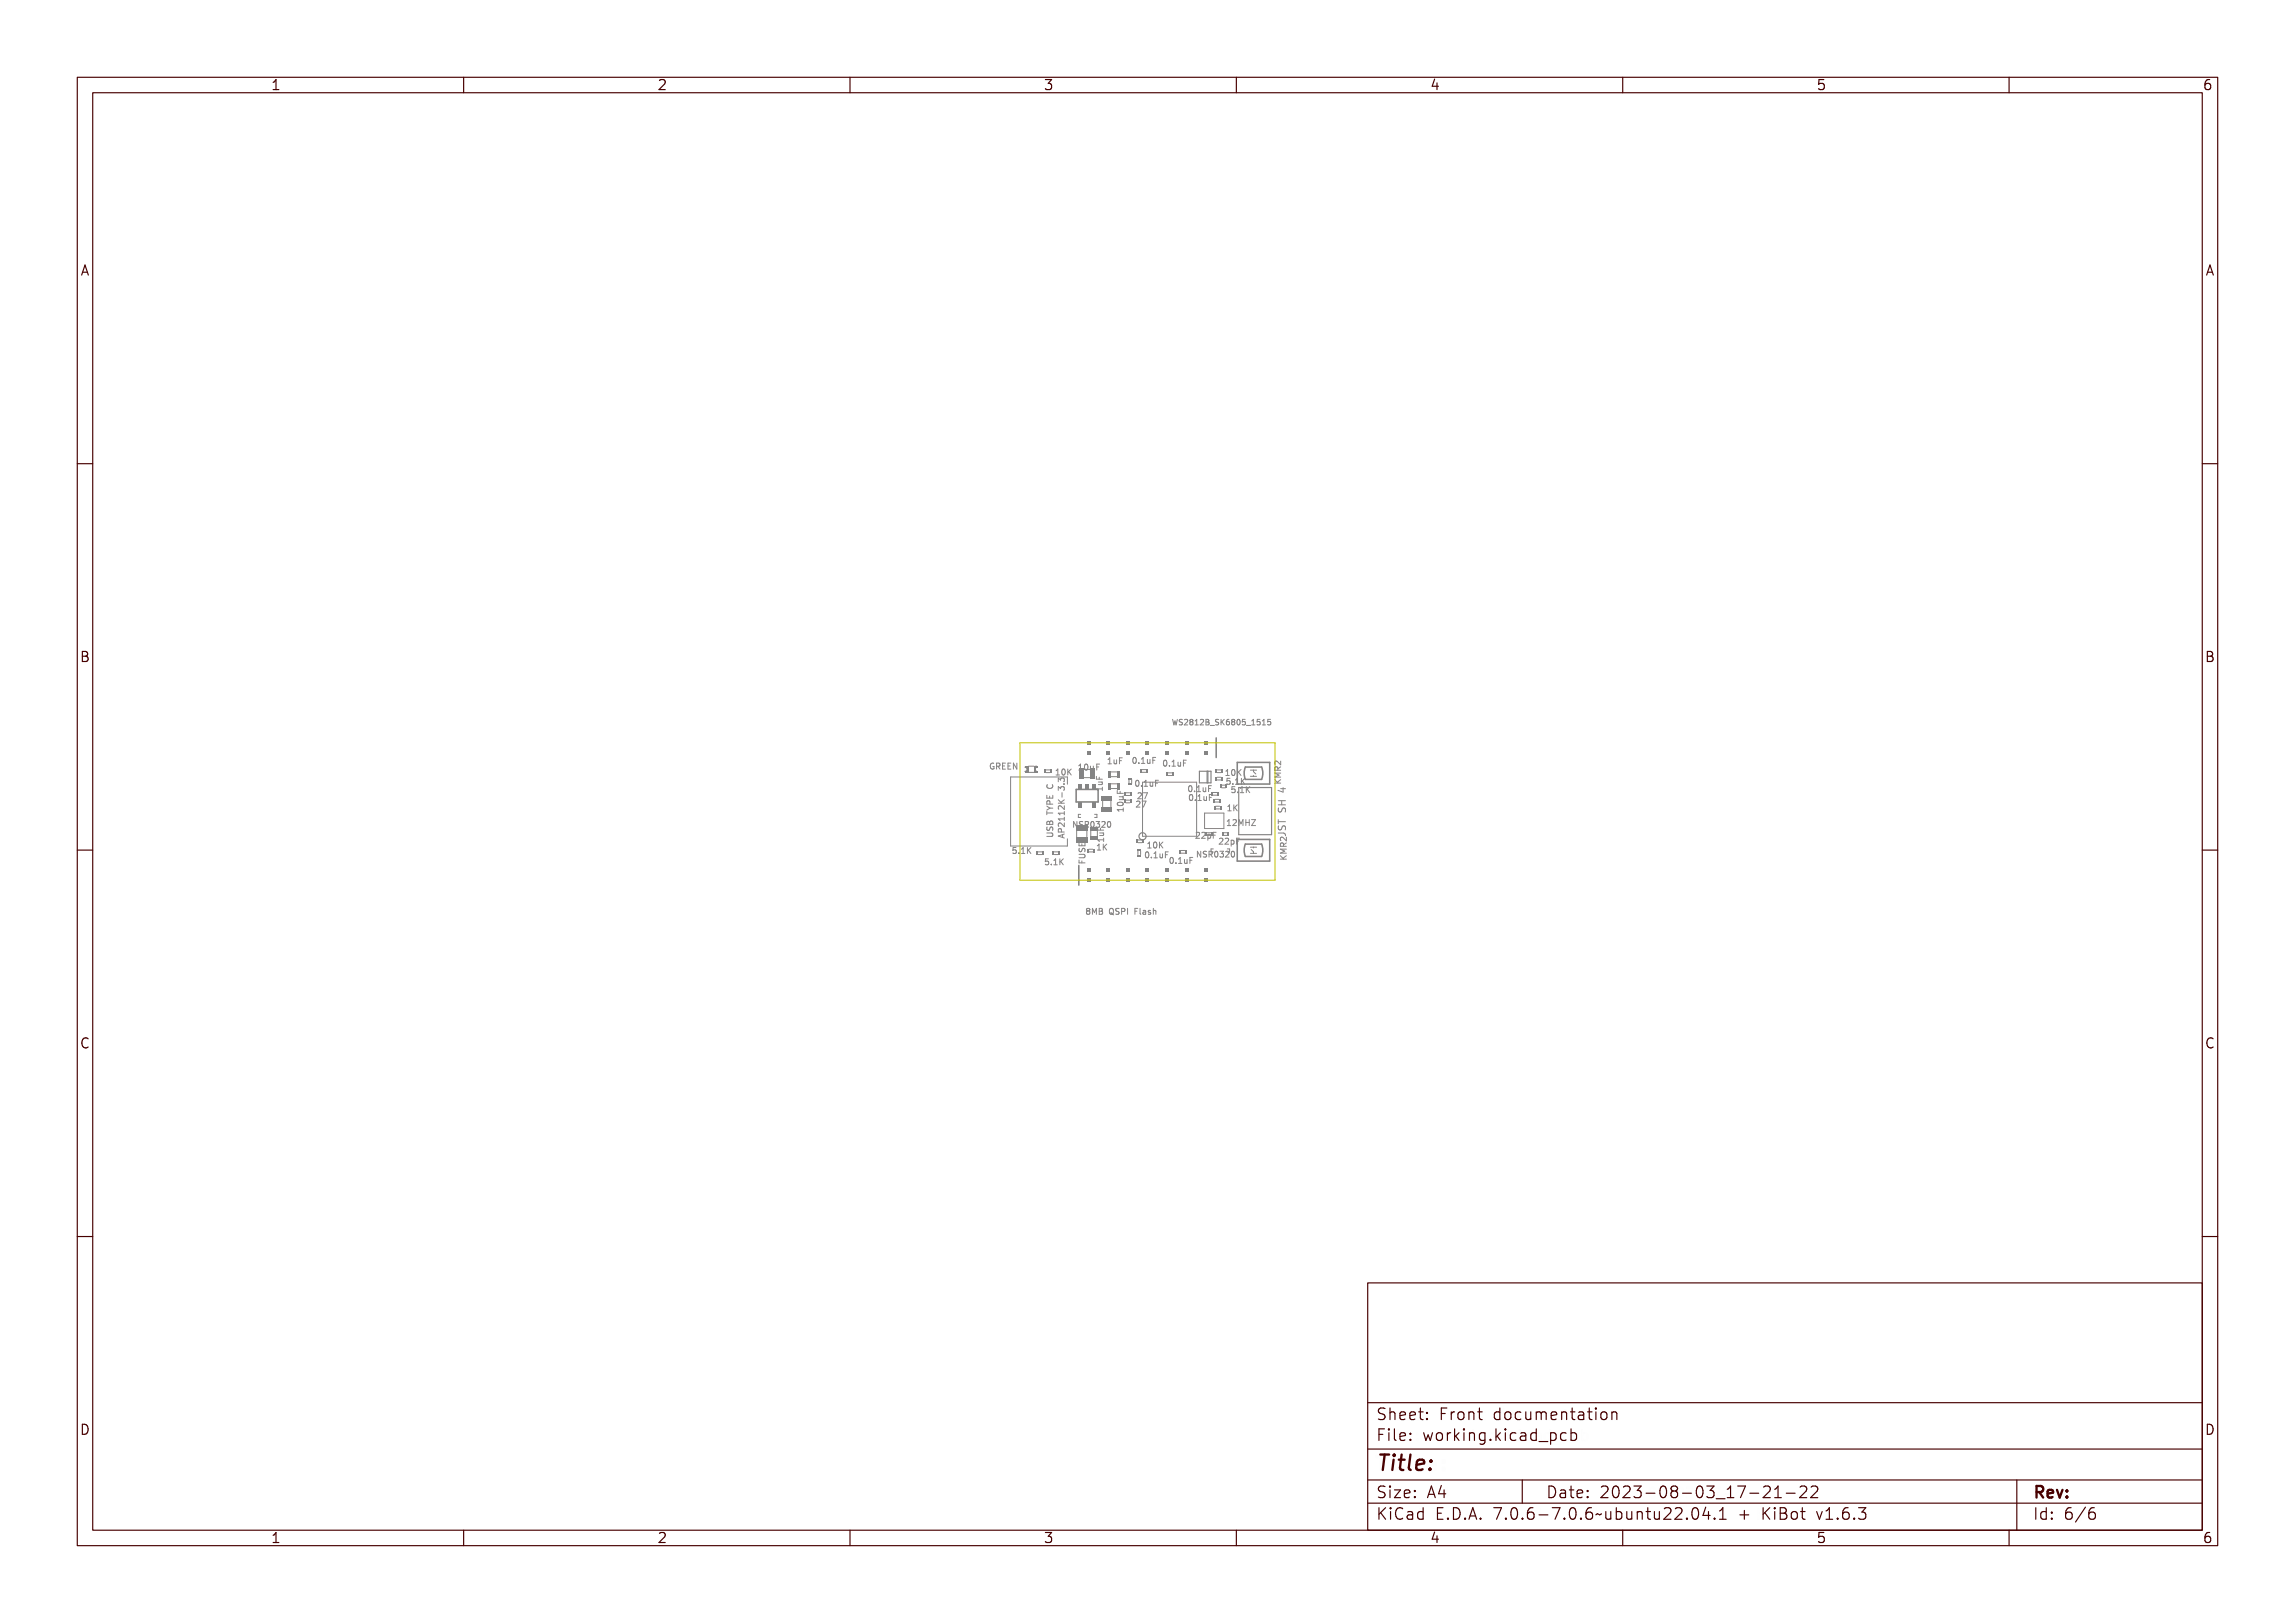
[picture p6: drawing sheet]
<svg xmlns="http://www.w3.org/2000/svg" width="297mm" height="210mm" viewBox="0 0 297 210" stroke-linecap="round" stroke-linejoin="round" font-family="sans-serif">
<defs><g id="words">
<text font-size="2.7" fill="#480000" x="178" y="190.3">Title:</text>
<g font-size="2" fill="#480000">
<text x="178" y="183.7">Sheet: Front documentation</text>
<text x="178" y="186.5">File: working.kicad_pcb</text>
<text x="178" y="193.9">Size: A4</text>
<text x="178" y="196.6">KiCad E.D.A. 7.0.6-7.0.6~ubuntu22.04.1 + KiBot v1.6.3</text>
<text x="200" y="193.9">Date: 2023-08-03_17-21-22</text>
<text x="263" y="196.6">Id: 6/6</text>
<text x="263" y="193.9">Rev:</text>
</g>
<g font-size="1.7" fill="#480000">
<text x="35" y="11.7">1</text>
<text x="85" y="11.7">2</text>
<text x="135" y="11.7">3</text>
<text x="185" y="11.7">4</text>
<text x="235" y="11.7">5</text>
<text x="285" y="11.7">6</text>
<text x="10.5" y="35.7">A</text>
<text x="285.5" y="35.7">A</text>
<text x="10.5" y="85.6">B</text>
<text x="285.5" y="85.6">B</text>
<text x="10.5" y="135.7">C</text>
<text x="285.5" y="135.7">C</text>
<text x="10.5" y="185.6">D</text>
<text x="285.5" y="185.6">D</text>
<text x="35" y="199.7">1</text>
<text x="85" y="199.7">2</text>
<text x="135" y="199.7">3</text>
<text x="185" y="199.7">4</text>
<text x="235" y="199.7">5</text>
<text x="285" y="199.7">6</text>
</g>
<g font-size="1" fill="#848484">
<text x="151.6" y="93.8">WS2812B_SK6805_1515</text>
<text x="128.7" y="99.5">GREEN</text>
<text x="136.5" y="100.3">10K</text>
<text x="139.4" y="99.7">10µF</text>
<text x="143.5" y="98.9">1uF</text>
<text x="146.6" y="98.8">0.1uF</text>
<text x="146.8" y="101.8">0.1uF</text>
<text x="150.5" y="99.2">0.1uF</text>
<text x="158.5" y="100.4">10K</text>
<text x="158.6" y="101.5">5.1K</text>
<text x="165.8" y="100.8" transform="rotate(-90 165.8 100.8)">KMR2</text>
<text x="137.8" y="107.4" transform="rotate(-90 137.8 107.4)">AP2112K-3.3</text>
<text x="138.7" y="107.1">NSR0320</text>
<text x="142.7" y="102.2" transform="rotate(-90 142.7 102.2)">1uF</text>
<text x="145.4" y="105.2" transform="rotate(-90 145.4 105.2)">10µF</text>
<text x="146.9" y="104.5">27</text>
<text x="147.1" y="103.4">27</text>
<text x="153.8" y="102.5">0.1uF</text>
<text x="153.9" y="103.6">0.1uF</text>
<text x="158.7" y="106.9">12MHZ</text>
<text x="158.7" y="104.9">1K</text>
<text x="159.2" y="102.6">5.1K</text>
<text x="131.1" y="110.5">5.1K</text>
<text x="135.1" y="111.9">5.1K</text>
<text x="136.3" y="108.4" transform="rotate(-90 136.3 108.4)">USB TYPE C</text>
<text x="140.4" y="111.9" transform="rotate(-90 140.4 111.9)">FUSE</text>
<text x="142.2" y="110">1K</text>
<text x="142.9" y="108.8" transform="rotate(-90 142.9 108.8)">1uF</text>
<text x="148.1" y="111">0.1uF</text>
<text x="148.4" y="109.8">10K</text>
<text x="151.2" y="111.8">0.1uF</text>
<text x="155" y="108.5">22pF</text>
<text x="155.7" y="110.9">NSR0320</text>
<text x="157.6" y="109.3">22pF</text>
<text x="166.5" y="111.4" transform="rotate(-90 166.5 111.4)">KMR2</text>
<text x="140.4" y="118.3">8MB QSPI Flash</text>
</g>
</g></defs>
<g fill="none" stroke="#848484" stroke-width=".13">
<path d="M128.4 98.7a.42 .42 0 0 0-.2 .4 .42 .42 0 0 0 .2 .4M128.8 98.9l.2-.1h.2v.1h-.1a.29 .29 0 0 0-.3 .3 .29 .29 0 0 0 .3 .3v-.3h-.1h.2v.3a.34 .34 0 0 1-.4 0 .34 .34 0 0 1 0-.5zM129.4 98.8h.2a.21 .21 0 0 1 .2 .1 .21 .21 0 0 1-.1 .3l.2 .3h-.1l-.2-.3h-.1v.3h-.1zM129.5 98.9h.1a.14 .14 0 0 1 .1 .1 .14 .14 0 0 1-.1 .1h-.1zM130 98.8h.5v.1h-.4v.2h.4v.1h-.4v.3h.4h-.5zM130.7 98.8h.4v.1h-.3v.2h.3v.1h-.3v.3h.3h-.4zM131.2 98.8h.2l.2 .6v-.6h.1v.7h-.1l-.3-.6v.6h-.1zM136.6 99.6h.3v.6h.2v.1h-.5v-.1h.2v-.5h-.2zM137.2 99.6a.22 .22 0 0 1 .4 0l.1 .3a.31 .31 0 0 1-.3 .4 .45 .45 0 0 1-.2-.7zM137.4 99.6a.31 .31 0 0 1 .2 .3 .31 .31 0 0 1-.2 .3l-.1-.3zM137.8 99.6h.1v.3l.3-.3h.2l-.3 .3 .3 .4h-.2l-.2-.4-.1 .4h-.1zM139.6 99l.2-.1v.7h.2v.1h-.4v-.1h.1v-.6l-.1 .1z"/>
<path d="M140.2 99a.22 .22 0 0 1 .3 0l.1 .3a.31 .31 0 0 1-.2 .4 .45 .45 0 0 1-.2-.7zM140.3 99a.31 .31 0 0 1 .2 .3 .31 .31 0 0 1-.2 .3l-.1-.3zM140.8 99.1h.1v.4l.1 .1 .1-.1v-.4h.1v.5h.1l-.1 .1-.3-.1v.3h-.1zM141.4 98.9h.5v.1h-.4v.2h.3v.1h-.3v.4h-.1zM141.9 98.9h.4M143.6 98.1h.3v.7h.2v.1h-.5v-.1h.2v-.6h-.2zM144.2 98.3h.1v.4l.1 .1 .2-.1v-.4h.1v.6l-.1-.1a.18 .18 0 0 1-.3 .1 .18 .18 0 0 1-.1-.3zM144.9 98.1h.4v.1h-.3v.2h.3v.1h-.3v.4h-.1zM146.7 98.1a.22 .22 0 0 1 .4 0v.3a.31 .31 0 0 1-.2 .4 .45 .45 0 0 1-.2-.7zM146.8 98.1a.31 .31 0 0 1 .2 .3 .31 .31 0 0 1-.2 .3l-.1-.3zM147.5 98.7h.1v.1h-.1zM148 98.1h.2v.6h.2v.1h-.4v-.1h.1v-.5h-.1z"/>
<path d="M148.5 98.2h.1v.5h.2l.1-.1v-.4h.1v.6l-.1-.1a.18 .18 0 0 1-.2 .1 .18 .18 0 0 1-.2-.2zM149.2 98.1h.4h-.3v.3h.3v.1h-.3v.3h-.1zM150.7 98.5a.22 .22 0 0 1 .3 0l.1 .3a.31 .31 0 0 1-.2 .4 .45 .45 0 0 1-.2-.7zM150.8 98.5a.31 .31 0 0 1 .2 .3 .31 .31 0 0 1-.2 .3l-.1-.3zM151.4 99h.1v.2h-.1zM151.6 93.1h.1v.6l.1-.4h.1l.1 .4 .1-.6h.1l-.1 .7h-.1l-.1-.4-.1 .4h-.1zM151.9 98.5l.3-.1v.7h.1v.1h-.4v-.1h.2v-.6h-.2zM152.3 93.2l.2-.1 .1 .1a.15 .15 0 0 0-.3 0 .14 .14 0 0 0 .2 .2 .22 .22 0 0 1 .1 .4 .22 .22 0 0 1-.4-.1 .17 .17 0 0 0 .3 .1 .17 .17 0 0 0 0-.3 .23 .23 0 0 1-.2-.1 .23 .23 0 0 1 0-.2zM152.5 98.6h.1v.4l.1 .1 .1-.1v-.4h.1v.6l-.1-.1a.18 .18 0 0 1-.2 .1 .18 .18 0 0 1-.1-.2zM152.8 93.2a.25 .25 0 0 1 .4 0 .25 .25 0 0 1-.1 .4l-.2 .2h.3h-.4l.3-.3a.17 .17 0 0 0 0-.3 .17 .17 0 0 0-.3 .1zM153.2 98.4h.4v.1h-.3v.2h.3v.1h-.3v.4h-.1zM153.5 93.2a.2 .2 0 0 1 .3 0 .2 .2 0 0 1-.1 .3 .2 .2 0 0 1 .1 .3 .2 .2 0 0 1-.4 0 .2 .2 0 0 1 .1-.3l-.1-.1z"/>
<path d="M154 93.2l.3-.1v.7h.1h-.4h.2v-.6l-.2 .1zM154.5 93.2a.25 .25 0 0 1 .4 0 .25 .25 0 0 1-.1 .4l-.2 .2h.4h-.5l.3-.3a.17 .17 0 0 0 0-.3 .17 .17 0 0 0-.3 .1zM155.1 93.1h.2a.17 .17 0 0 1 .3 .1 .18 .18 0 0 1-.2 .3 .19 .19 0 0 1 .2 .2 .19 .19 0 0 1-.3 .1h-.2zM155.2 93.5h.1a.13 .13 0 0 1 .2 .1 .14 .14 0 0 1-.2 .2h-.1zM155.2 93.2h.1a.11 .11 0 0 1 .2 .1 .11 .11 0 0 1-.2 .1h-.1zM155.6 94l.6 .1zM156.3 93.2l.2-.1 .2 .1h-.1a.14 .14 0 0 0-.2 0 .14 .14 0 0 0 .1 .2 .22 .22 0 0 1 .1 .4 .22 .22 0 0 1-.3-.1 .17 .17 0 0 0 .2 .1 .17 .17 0 0 0 .1-.3 .23 .23 0 0 1-.3-.1 .23 .23 0 0 1 0-.2zM156.8 93.1h.1v.3l.3-.3h.1l-.2 .3 .3 .4h-.2l-.2-.3-.1 .3h-.1zM157.5 93.2l.2-.1 .1 .1a.2 .2 0 0 0-.2 0 .2 .2 0 0 0-.1 .3 .23 .23 0 0 1 .4 0 .23 .23 0 0 1-.2 .4 .23 .23 0 0 1-.3-.3zM158.1 93.2a.2 .2 0 0 1 .3 0 .2 .2 0 0 1-.1 .3 .2 .2 0 0 1 .1 .3 .2 .2 0 0 1-.3 0 .2 .2 0 0 1 0-.3l-.1-.1zM158.6 99.7l.3-.1v.7h.1v.1h-.4v-.1h.2v-.6l-.2 .1zM158.6 93.2l.1-.1a.34 .34 0 0 1 .3 .4 .34 .34 0 0 1-.3 .3l-.1-.2z"/>
<path d="M158.7 93.2a.29 .29 0 0 1 .2 .3 .29 .29 0 0 1-.2 .3v-.3zM159.2 93.1h.3v.1h-.2v.2a.23 .23 0 0 1 .3 .1 .23 .23 0 0 1-.1 .3 .23 .23 0 0 1-.3-.1 .19 .19 0 0 0 .2 .1 .19 .19 0 0 0 .1-.3 .19 .19 0 0 0-.3 0zM159.2 99.7a.22 .22 0 0 1 .4 0v.3a.31 .31 0 0 1-.2 .4 .45 .45 0 0 1-.2-.7zM159.3 99.7a.31 .31 0 0 1 .2 .3 .31 .31 0 0 1-.2 .3v-.3zM159.7 94l.5 .1zM159.8 99.6h.1v.4l.3-.4h.1l-.3 .3 .3 .5h-.1l-.2-.4-.1 .4h-.1zM160.4 93.2l.2-.1v.7h.2h-.4h.1v-.6l-.1 .1zM160.9 93.1h.4v.1h-.3v.2a.23 .23 0 0 1 .3 .1 .23 .23 0 0 1-.1 .3 .23 .23 0 0 1-.3-.1 .19 .19 0 0 0 .3 .1 .19 .19 0 0 0 0-.3 .19 .19 0 0 0-.3 0zM161.5 93.2l.3-.1v.7h.1h-.4h.2v-.6l-.2 .1zM162.1 93.1h.3v.1h-.2v.2a.23 .23 0 0 1 .3 .1 .23 .23 0 0 1-.1 .3 .23 .23 0 0 1-.4-.1 .19 .19 0 0 0 .3 .1 .19 .19 0 0 0 0-.3 .19 .19 0 0 0-.2 0zM162.7 93.1h.4M162.8 93.4h.2l.1 .1v.2l-.3 .1"/>
<path d="M163.4 93.8h.4M163.4 93.3l.2-.2v.7M164.4 93.1h-.3l-.1 .3h.4v.3l-.1 .1-.3-.1M165 99.6h.8v.1h-.7l.4 .1v.1l-.4 .1h.7v.1h-.8v-.1l.4-.1-.4-.2zM165.1 98.5a.48 .48 0 0 1 .6 .2v-.3h.1v.5l-.4-.3a.19 .19 0 0 0-.3 0 .19 .19 0 0 0 0 .3l-.1-.2zM165.1 99.1l.2-.1 .1 .2 .4-.3v.1l-.4 .3v.1h.4v.1h-.8zM165.1 99.2h.2l.1 .2h-.3zM131.2 109.7h.4v.1h-.3v.2a.28 .28 0 0 1 .3 .3 .28 .28 0 0 1-.4 .2v-.1a.2 .2 0 0 0 .2 0 .2 .2 0 0 0 .1-.3 .2 .2 0 0 0-.3 0zM132 110.3h.1v.2h-.1zM132.5 109.8l.2-.1v.7h.2v.1h-.4v-.1h.1v-.6h-.1zM133 109.7h.1v.4l.3-.4h.2l-.3 .3 .3 .5h-.1l-.3-.4-.1 .4h-.1zM135.2 111.2h.4v.1h-.3v.1a.28 .28 0 0 1 .3 .4 .28 .28 0 0 1-.4 .1v-.1a.2 .2 0 0 0 .3 .1 .2 .2 0 0 0 0-.3 .2 .2 0 0 0-.3 0z"/>
<path d="M135.5 107.9h.5a.25 .25 0 0 1 .3 .2 .25 .25 0 0 1-.3 .3h-.5v-.1h.5a.14 .14 0 0 0 .2-.2 .14 .14 0 0 0-.2-.1h-.5zM135.5 105.3h.1v.3h.7v.1h-.7v.2h-.1zM135.5 104.7l.4 .3h.4v.1h-.4l-.4 .2v-.1l.4-.2-.4-.2zM135.5 103.5h.1v.4h.2v-.4h.1v.4h.3v-.4h.1v.5h-.8zM135.5 101.5v.3l.1 .1M135.5 107.3l.1 .1a.14 .14 0 0 0 0 .2 .14 .14 0 0 0 .2-.1 .24 .24 0 0 1 .2-.2 .24 .24 0 0 1 .3 .2 .24 .24 0 0 1-.2 .2 .18 .18 0 0 0 .1-.2 .18 .18 0 0 0-.2-.1 .25 .25 0 0 1-.4 .3 .25 .25 0 0 1-.1-.4zM135.5 102.3h.2l-.1 .1a.28 .28 0 0 0 .3 .3 .28 .28 0 0 0 .2-.4h.1a.35 .35 0 0 1 0 .4 .35 .35 0 0 1-.5 0l-.2-.1zM135.6 106.7l.2-.1 .1 .2a.21 .21 0 0 1 .2-.2 .21 .21 0 0 1 .2 .3v.2h-.8zM135.6 104.2l.2-.1 .2 .4h.3v.1h-.8zM135.6 106.8h.2v.2h-.2zM135.6 104.3h.3v.2h-.3zM136 106.8h.2v.2h-.3z"/>
<path d="M136 111.8h.1v.1h-.1zM136.2 101.5v.3l-.1 .1M136.5 111.2h.2v.6h.2v.1h-.4v-.1h.1v-.5h-.1zM137 107l.8-.2v.1h-.2v.3h.2v.1l-.8-.2zM137 105.1h.7v-.2h.1v.5h-.1v-.2h-.6v.2h-.1zM137 104.5h.7v-.2h.1v.4h-.1v-.1h-.6v.1h-.1zM137 103l.3 .3 .5-.3v.1l-.4 .3h.4v.1h-.8v-.1h.3l-.3-.3zM137 111.2h.1v.3l.4-.3h.1l-.3 .3 .3 .4h-.1l-.3-.3-.1 .3h-.1zM137.1 105.6a.48 .48 0 0 1 .6 .3v-.3h.1v.4l-.4-.2a.19 .19 0 0 0-.3-.1 .19 .19 0 0 0 0 .3h-.1v-.1zM137.1 103.8a.48 .48 0 0 1 .6 .3v-.4h.1v.5l-.4-.3a.18 .18 0 0 0-.3 0 .18 .18 0 0 0 0 .3h-.1v-.2zM137.1 101.9h.2l.1 .1a.23 .23 0 0 1 .3-.1 .23 .23 0 0 1-.1 .4 .18 .18 0 0 0 .1-.2 .18 .18 0 0 0-.2-.1 .18 .18 0 0 0-.1 .2h-.1a.15 .15 0 0 0 0-.2 .15 .15 0 0 0-.2 0 .15 .15 0 0 0 0 .2l-.1 .1zM137.1 100.7l.2-.1 .1 .1a.23 .23 0 0 1 .3 0 .23 .23 0 0 1-.1 .4 .18 .18 0 0 0 .1-.3 .18 .18 0 0 0-.2-.1 .18 .18 0 0 0-.1 .2h-.1a.15 .15 0 0 0 0-.2 .15 .15 0 0 0-.2 .1 .15 .15 0 0 0 0 .2h-.1z"/>
<path d="M137.1 106.2h.2l.2 .3h.3v.1h-.8zM137.1 107l.4-.1v.3zM137.1 106.3h.2l.1 .2h-.3zM137.4 102.5h.1v.3h-.1zM137.5 108v.4M137.6 101.4h.2v.1h-.2zM137.7 107.9l-.7 .3 .7 .2M138.8 106.3h.1l.3 .7v-.7h.1v.8h-.2l-.2-.6v.6h-.1zM139.5 106.4l.2-.1 .1 .1a.16 .16 0 0 0-.3 .1 .15 .15 0 0 0 .2 .2 .23 .23 0 0 1 .1 .3 .23 .23 0 0 1-.4-.1 .17 .17 0 0 0 .2 .1 .17 .17 0 0 0 .1-.2 .23 .23 0 0 1-.3-.1 .23 .23 0 0 1 .1-.3zM139.6 109.1v.3M139.7 111.3h.1v.3h.2v-.3h.1v.3h.3v.1h-.7zM139.7 110.7h.5a.25 .25 0 0 1 .3 .2 .25 .25 0 0 1-.3 .3h-.5v-.1h.5a.14 .14 0 0 0 .2-.2 .14 .14 0 0 0-.2-.1h-.5z"/>
<path d="M139.7 109.4h.1v.4h.2v-.3h.1v.3h.3v-.4v.5h-.7zM139.7 110.1l.1 .1a.14 .14 0 0 0 0 .2 .14 .14 0 0 0 .2-.1 .24 .24 0 0 1 .2-.2 .24 .24 0 0 1 .3 .2 .24 .24 0 0 1-.2 .2 .18 .18 0 0 0 .1-.2 .18 .18 0 0 0-.3-.1 .25 .25 0 0 1-.3 .3 .25 .25 0 0 1-.1-.4zM140 106.3h.2a.2 .2 0 0 1 .2 .2 .2 .2 0 0 1-.1 .2l.2 .4h-.1l-.2-.3h-.1v.3h-.1zM140.1 106.4h.1a.13 .13 0 0 1 .1 .2 .13 .13 0 0 1-.1 .1h-.1zM140.4 109.1v.3M140.6 117.6a.21 .21 0 0 1 .3 0 .21 .21 0 0 1-.1 .3 .22 .22 0 0 1 .1 .4 .22 .22 0 0 1-.3 0 .22 .22 0 0 1 0-.4l-.1-.1zM140.7 106.4a.36 .36 0 0 1 .4 .3 .36 .36 0 0 1-.4 .4l-.1-.4zM140.8 106.4a.3 .3 0 0 1 .2 .3 .3 .3 0 0 1-.2 .3l-.1-.3zM141.1 117.6h.1l.2 .4 .1-.4h.1v.7h-.1v-.6l-.1 .4h-.1l-.1-.4v.6h-.1zM141.2 106.4a.22 .22 0 0 1 .4 0 .22 .22 0 0 1-.1 .3 .23 .23 0 0 1 .1 .4 .23 .23 0 0 1-.4-.1 .17 .17 0 0 0 .3 0 .17 .17 0 0 0 0-.2 .17 .17 0 0 0-.2-.1l.1-.1a.14 .14 0 0 0 .1-.2 .14 .14 0 0 0-.2 0zM141.7 117.6h.3a.18 .18 0 0 1 .2 .1 .18 .18 0 0 1-.1 .2 .21 .21 0 0 1 .1 .3 .21 .21 0 0 1-.2 .1h-.3zM141.8 106.4a.26 .26 0 0 1 .4 0 .26 .26 0 0 1-.1 .4l-.2 .2h.4v.1h-.5l.3-.4a.18 .18 0 0 0 0-.3 .18 .18 0 0 0-.3 .1z"/>
<path d="M141.9 118h.1a.14 .14 0 0 1 .1 .1 .14 .14 0 0 1-.1 .2h-.1zM141.9 117.7h.1a.12 .12 0 0 1 .1 .1 .12 .12 0 0 1-.1 .1h-.1zM141.9 101.8h.7v-.2h.1v.4h-.1v-.1h-.6l.1 .2h-.1zM141.9 100.4h.1v.3h.2v-.3h.1v.3h.4v.1h-.8zM142.1 108.4h.7v-.2h.1v.4h-.1v-.1h-.6v.2h-.1zM142.1 107h.1v.3h.2v-.3h.1v.3h.4v.1h-.8zM142.1 101h.6l-.1 .1a.18 .18 0 0 1 .1 .3 .18 .18 0 0 1-.2 .1h-.4v-.1l.5-.1v-.1l-.5-.1zM142.3 107.6h.6l-.1 .1a.18 .18 0 0 1 .1 .2 .18 .18 0 0 1-.3 .2h-.3v-.1l.5-.1-.1-.1-.4-.1zM142.5 106.4a.36 .36 0 0 1 .4 .3 .36 .36 0 0 1-.4 .4l-.1-.4zM142.6 106.4a.3 .3 0 0 1 .2 .3 .3 .3 0 0 1-.2 .3l-.1-.3zM143 117.7a.23 .23 0 0 1 .3-.1 .23 .23 0 0 1 .1 .2l-.1 .7-.3-.2zM143.1 117.7a.3 .3 0 0 1 .2 .3 .3 .3 0 0 1-.2 .3v-.3z"/>
<path d="M143.4 106.3h.1a.4 .4 0 0 1 .3 .4 .4 .4 0 0 1-.3 .3 .5 .5 0 0 1-.1-.7zM143.7 117.6h.2h.1v.1a.15 .15 0 0 0-.3 0 .15 .15 0 0 0 .2 .2 .24 .24 0 0 1 .1 .4 .24 .24 0 0 1-.4-.1 .18 .18 0 0 0 .2 .1 .18 .18 0 0 0 .1-.3 .24 .24 0 0 1-.3-.1 .24 .24 0 0 1 .1-.3zM144.2 117.6h.2a.25 .25 0 0 1 .3 .3 .25 .25 0 0 1-.4 .1v.3h-.1zM144.3 117.7h.1a.14 .14 0 0 1 .2 .1 .14 .14 0 0 1-.2 .2h-.1zM144.6 102.3v.4M144.6 104.8h.7v-.2h.1v.4h-.1v-.1h-.6l.1 .1h-.1zM144.6 102.7h.1v.4h.2v-.3h.1v.3h.4v.1h-.8zM144.7 104h.3a.31 .31 0 0 1 .4 .2 .44 .44 0 0 1-.4 .3 .44 .44 0 0 1-.4-.3zM144.7 104.2a.34 .34 0 0 1 .6 .1 .34 .34 0 0 1-.6-.1zM144.8 103.4l.6-.1-.1 .2 .1 .1-.1 .1h.3v.1h-.8v-.1h.4l.1-.1-.1-.1h-.4zM144.8 117.6h.5v.1h-.2v.6h.2h-.5h.2v-.6h-.2zM146.1 117.6h.4v.1h-.3v.2h.3v.1h-.3v.3h-.1z"/>
<path d="M146.7 117.6h.2v.6l.2 .1h-.2l-.1-.7zM146.9 101.1a.22 .22 0 0 1 .4 0v.3a.31 .31 0 0 1-.2 .4 .45 .45 0 0 1-.2-.7zM147 101.1a.31 .31 0 0 1 .2 .3 .31 .31 0 0 1-.2 .3v-.3zM147.3 117.8h.4v.5a.2 .2 0 0 1-.3 .1 .2 .2 0 0 1-.1-.3 .2 .2 0 0 1 .2-.1h.2a.18 .18 0 0 0-.2-.2 .18 .18 0 0 0-.2 .1zM147.7 101.6h.1v.2h-.1zM148 117.8h.3v.1l-.2-.1-.1 .2a.23 .23 0 0 1 .3 .2 .23 .23 0 0 1-.4 .1l.1-.1a.13 .13 0 0 0 .2 .1 .13 .13 0 0 0 0-.2 .2 .2 0 0 1-.2 0 .2 .2 0 0 1 0-.3zM148.2 101.1l.2-.1v.7h.2v.1h-.4v-.1h.1v-.6h-.1zM148.2 110.4a.22 .22 0 0 1 .3 0l.1 .3a.31 .31 0 0 1-.2 .3 .45 .45 0 0 1-.2-.6zM148.3 110.4a.31 .31 0 0 1 .2 .3 .31 .31 0 0 1-.2 .2l-.1-.2zM148.5 109h.3v.7h.1v.1h-.4v-.1h.2v-.6h-.2zM148.6 117.6v.3a.18 .18 0 0 1 .3-.1 .18 .18 0 0 1 .1 .2v.3h-.1v-.4h-.2l-.1 .4zM148.8 101.2l.1 .4 .1 .1 .1-.1v-.4h.1v.6l-.1-.1a.18 .18 0 0 1-.2 .1 .18 .18 0 0 1-.1-.2z"/>
<path d="M148.9 110.9h.2v.1h-.2zM149.1 109.1a.22 .22 0 0 1 .4 0v.3a.31 .31 0 0 1-.2 .4 .45 .45 0 0 1-.2-.7zM149.2 109.1a.31 .31 0 0 1 .2 .3 .31 .31 0 0 1-.2 .3v-.3zM149.3 117.8h.3v.5M149.4 101h.4v.1h-.3v.2h.3v.1h-.3v.4h-.1zM149.4 110.3h.3v.6h.2v.1h-.5v-.1h.2v-.5h-.2zM149.7 109h.1v.3l.3-.3h.1l-.3 .3 .3 .5h-.1l-.2-.4-.1 .4h-.1zM150 110.5h.1v.4l.1 .1 .2-.1v-.4h.1v.5l-.1-.1a.18 .18 0 0 1-.3 .1 .18 .18 0 0 1-.1-.2zM150.7 110.3h.4v.1h-.3v.2h.3v.1h-.3v.3h-.1zM151.4 111.1a.22 .22 0 0 1 .3 0l.1 .3a.31 .31 0 0 1-.3 .4 .45 .45 0 0 1-.1-.7zM151.5 111.1a.31 .31 0 0 1 .2 .3 .31 .31 0 0 1-.2 .3l-.1-.3zM152.1 111.6h.1v.2h-.1z"/>
<path d="M152.6 111h.3v.7h.1v.1h-.4v-.1h.2v-.6h-.2zM153.2 111.2h.1v.4l.1 .1 .1-.1v-.4h.1v.6l-.1-.1a.18 .18 0 0 1-.2 .1 .18 .18 0 0 1-.1-.3zM153.8 111h.5v.1h-.4v.2h.4v.1h-.4v.4h-.1zM153.9 101.8a.22 .22 0 0 1 .4 0v.3a.31 .31 0 0 1-.2 .4 .45 .45 0 0 1-.2-.7zM154 102.9a.22 .22 0 0 1 .4 0l.1 .3a.31 .31 0 0 1-.3 .4 .45 .45 0 0 1-.2-.7zM154 101.8a.31 .31 0 0 1 .2 .3 .31 .31 0 0 1-.2 .3v-.3zM154.1 102.9a.31 .31 0 0 1 .2 .3 .31 .31 0 0 1-.2 .3v-.3zM154.7 102.3h.1v.2h-.1zM154.8 103.5h.1v.1h-.1zM155.1 107.8a.27 .27 0 0 1 .4 0 .27 .27 0 0 1-.1 .4l-.2 .2h.4v.1h-.5l.3-.4a.19 .19 0 0 0 0-.3 .19 .19 0 0 0-.3 .1zM155.2 101.8l.2-.1v.7h.2v.1h-.4v-.1h.1v-.6h-.1zM155.3 102.9h.2v.6h.2v.1h-.4v-.1h.1v-.5h-.1z"/>
<path d="M155.4 110.1v.8l-.4-.8v.8M155.7 107.8a.27 .27 0 0 1 .5 0 .27 .27 0 0 1-.2 .4l-.2 .2h.4v.1h-.5l.3-.4a.19 .19 0 0 0 0-.3 .19 .19 0 0 0-.3 .1zM155.8 101.9h.1v.4l.1 .1 .1-.1v-.4h.1v.6l-.1-.1a.18 .18 0 0 1-.2 .1 .18 .18 0 0 1-.1-.2zM155.8 110.2h.1l.3 .6v-.6h.1v.7h-.2l-.2-.6v.6h-.1zM155.9 103h.1v.5h.1l.1-.1v-.4h.1v.6l-.1-.1a.18 .18 0 0 1-.2 .1 .18 .18 0 0 1-.1-.2zM156.4 107.9l.1 .1a.22 .22 0 0 1 .2 0 .22 .22 0 0 1 .1 .2l-.1 .3-.2-.1v.3h-.1zM156.4 101.7h.4v.1h-.3v.2h.3v.1h-.3v.4h-.1zM156.5 110.2h.2h.1v.1a.15 .15 0 0 0-.3 0 .15 .15 0 0 0 .2 .2 .23 .23 0 0 1 .1 .4 .23 .23 0 0 1-.4-.1 .17 .17 0 0 0 .2 .1 .17 .17 0 0 0 .1-.3 .23 .23 0 0 1-.3-.1 .23 .23 0 0 1 .1-.3zM156.5 108.1v-.1a.19 .19 0 0 1 .2 .2 .19 .19 0 0 1-.2 .2zM156.5 102.9h.5h-.4v.3h.3v.1h-.3v.3h-.1zM157 110.2h.2a.2 .2 0 0 1 .2 .1 .2 .2 0 0 1-.1 .3l.2 .3h-.1l-.2-.3h-.1v.3h-.1zM157 107.7h.5v.1h-.4v.3h.3h-.3v.4h-.1z"/>
<path d="M157.1 110.3h.1a.13 .13 0 0 1 .1 .1 .13 .13 0 0 1-.1 .1h-.1zM157.7 108.5a.27 .27 0 0 1 .4 .1 .27 .27 0 0 1-.1 .4l-.2 .2h.4v.1h-.5l.3-.4a.19 .19 0 0 0 0-.3 .19 .19 0 0 0-.3 0zM157.7 110.2a.36 .36 0 0 1 .4 .4 .36 .36 0 0 1-.4 .3l-.1-.3zM157.8 110.3a.3 .3 0 0 1 .2 .3 .3 .3 0 0 1-.2 .2l-.1-.2zM158.1 101.6h.5M158.1 101.9h.5M158.2 110.2a.22 .22 0 0 1 .4 0 .22 .22 0 0 1-.1 .3 .23 .23 0 0 1 .1 .4 .23 .23 0 0 1-.4-.1h.1a.17 .17 0 0 0 .2 .1 .17 .17 0 0 0 0-.2 .17 .17 0 0 0-.2-.1l.1-.1a.14 .14 0 0 0 .1-.2 .14 .14 0 0 0-.2 0zM158.4 108.5a.27 .27 0 0 1 .4 .1 .27 .27 0 0 1-.2 .4l-.1 .2h.3v.1h-.5l.3-.4a.19 .19 0 0 0 0-.3 .19 .19 0 0 0-.2 0zM158.7 100.8h.4v.1h-.3v.1a.28 .28 0 0 1 .3 .4 .28 .28 0 0 1-.4 .1v-.1a.2 .2 0 0 0 .3 0 .2 .2 0 0 0 0-.2 .2 .2 0 0 0-.3-.1zM158.8 106.1h.3v.7h.1v.1h-.4v-.1h.2v-.6h-.2zM158.8 110.2a.26 .26 0 0 1 .4 .1 .26 .26 0 0 1-.1 .4l-.2 .1h.4v.1h-.5l.3-.3a.18 .18 0 0 0 0-.3 .18 .18 0 0 0-.3 0zM159 108.7l.1 .1a.22 .22 0 0 1 .3-.1 .22 .22 0 0 1 .1 .3l-.2 .3-.2-.1v.3h-.1z"/>
<path d="M159.1 108.8h.1a.19 .19 0 0 1 .2 .2 .19 .19 0 0 1-.3 .1zM159.3 101.8h.4v.1h-.3v.2a.28 .28 0 0 1 .4 .4 .28 .28 0 0 1-.5 .1v-.1a.2 .2 0 0 0 .3 0 .2 .2 0 0 0 0-.3 .2 .2 0 0 0-.3 0zM159.4 106.1a.27 .27 0 0 1 .4 .1 .27 .27 0 0 1-.2 .4l-.1 .2h.3v.1h-.4l.2-.4a.19 .19 0 0 0 0-.3 .19 .19 0 0 0-.2 0zM159.5 101.4h.1v.1h-.1zM159.5 110.2a.36 .36 0 0 1 .4 .4 .36 .36 0 0 1-.4 .3l-.1-.3zM159.6 110.3a.3 .3 0 0 1 .2 .3 .3 .3 0 0 1-.2 .2l-.1-.2zM159.6 108.5h.5v.1h-.4v.2h.3v.1h-.3v.4h-.1zM159.9 106.1h.2l.1 .4 .1-.4h.2v.8h-.1v-.7l-.1 .4h-.1l-.2-.4v.7h-.1zM160 100.8h.2v.6h.2v.1h-.4v-.1h.1v-.5h-.1zM160.1 102.4h.1v.2h-.1zM160.5 100.8h.1v.3l.4-.3h.1l-.3 .3 .3 .4h-.1l-.3-.4-.1 .4h-.1zM160.6 106.1h.1v.3h.3v-.3h.1v.8h-.1v-.4h-.3v.4h-.1z"/>
<path d="M160.6 101.9l.3-.1v.7h.1v.1h-.4v-.1h.2v-.6l-.2 .1zM161.2 101.8h.1v.4l.3-.4h.1l-.3 .4 .3 .4h-.1l-.3-.4v.4h-.1zM161.2 106.1h.5l-.4 .7h.4v.1h-.5l.4-.7h-.4zM162 106h.5l-.5 .8h.5M165 101.3h.7M165 100.9l.4 .4M165 100.2l.3 .3 .5-.3v.1l-.4 .3h.4v.1h-.8v-.1h.3l-.3-.3zM165.4 107.8h.7a.3 .3 0 0 1 .3 .3M165.4 106.1v.5M165.4 106.3h1M165.4 104.1h1M165.4 103.6h1"/>
<path d="M165.5 104.5l-.1 .4 .1 .1h.3l.2-.4 .2-.1 .2 .2-.1 .4M165.5 106.9l-.1 .3 .2 .2 .2-.1 .2-.4h.3l.1 .1-.1 .4M165.6 107.8h.6a.33 .33 0 0 1 .2 .5h-.1a.21 .21 0 0 0 .1-.3 .21 .21 0 0 0-.2-.1h-.5v.2h-.1zM165.6 106.1h.1v.3h.8v.1h-.8v.3h-.1zM165.6 103.9h.9v.1h-.5v.4h.5v.1h-.9v-.1h.3v-.4h-.3zM165.6 102.5h.6v-.1h.1v.1h.2v.1h-.2v.4h-.2l-.5-.3zM165.6 107h.1a.2 .2 0 0 0-.1 .2 .2 .2 0 0 0 .3 .1 .3 .3 0 0 1 .2-.4 .3 .3 0 0 1 .4 .2 .3 .3 0 0 1-.2 .4 .21 .21 0 0 0 .1-.3 .21 .21 0 0 0-.3-.1 .3 .3 0 0 1-.4 .4 .3 .3 0 0 1-.1-.5zM165.6 104.7h.1a.2 .2 0 0 0-.1 .3 .2 .2 0 0 0 .3 .1 .3 .3 0 0 1 .2-.4 .3 .3 0 0 1 .4 .2 .3 .3 0 0 1-.2 .3 .21 .21 0 0 0 .1-.3 .21 .21 0 0 0-.3 0 .3 .3 0 0 1-.4 .3 .3 .3 0 0 1-.1-.5zM165.7 102.6h.5v.3zM165.7 102h.7M165.7 100.9l-.4 .3M165.7 110.8l.4 .3 .4-.3v.1l-.4 .2 .4 .1v.1h-.8v-.1h.4l-.4-.3z"/>
<path d="M165.7 110.2h.8v.1h-.7l.4 .1v.1l-.4 .1h.7v.1h-.8v-.1l.4-.2-.4-.1zM165.8 109a.48 .48 0 0 1 .6 .3v-.3h.1v.4l-.4-.2a.19 .19 0 0 0-.3-.1 .19 .19 0 0 0 .1 .3h-.1l-.1-.1zM165.8 109.7l.2-.1 .1 .1 .4-.2v.1l-.3 .3v.1h.3v.1h-.8zM165.9 103.6v.5M165.9 109.7h.2v.3h-.3zM166 101.9v.6l-.6-.2M166.5 108.3v.5l-.6-.5-.2 .1v.3"/>
<circle cx="137.4" cy="99.9" r=".07"/>
<circle cx="140.4" cy="99.3" r=".07"/>
<circle cx="146.9" cy="98.4" r=".07"/>
<circle cx="150.9" cy="98.8" r=".07"/>
<circle cx="153.6" cy="93.6" r=".14"/>
<circle cx="153.6" cy="93.3" r=".12"/>
<circle cx="157.7" cy="93.6" r=".16"/>
<circle cx="158.2" cy="93.6" r=".14"/>
<circle cx="158.2" cy="93.3" r=".12"/>
<circle cx="158.8" cy="93.5" r=".06"/>
<circle cx="159.4" cy="100" r=".07"/>
<circle cx="140.7" cy="117.8" r=".13"/>
<circle cx="140.7" cy="118.1" r=".15"/>
<circle cx="140.8" cy="106.7" r=".07"/>
<circle cx="142.6" cy="106.7" r=".07"/>
<circle cx="145" cy="104.2" r=".07"/>
<circle cx="147.1" cy="101.4" r=".07"/>
<circle cx="147.5" cy="118.2" r=".12"/>
<circle cx="148.4" cy="110.7" r=".07"/>
<circle cx="149.3" cy="109.4" r=".07"/>
<circle cx="151.5" cy="111.4" r=".07"/>
<circle cx="154.1" cy="102.1" r=".07"/>
<circle cx="154.2" cy="103.2" r=".07"/>
<circle cx="157.8" cy="110.6" r=".07"/>
<circle cx="159.6" cy="110.6" r=".07"/>
</g>
<g fill="#848484">
<path d="M157.8 101.5h.3v.5h-.3z" fill-rule="evenodd"/>
<path d="M158.6 101.5h.2v.5h-.2z" fill-rule="evenodd"/>
</g>
<path d="M134.3 110.6h.5M134.3 110.2h.5" fill="none" stroke="#848484" stroke-width=".13"/>
<g fill="#848484">
<path d="M134.8 110.2h.3v.5h-.3z" fill-rule="evenodd"/>
<path d="M134.1 110.2h.2v.5h-.2z" fill-rule="evenodd"/>
</g>
<path d="M145.7 102.9h.5M145.7 102.6h.5" fill="none" stroke="#848484" stroke-width=".13"/>
<path d="M146.2 102.5h.3v.5h-.3z" fill-rule="evenodd" fill="#848484"/>
<path d="M151.2 100.4h.5M151.2 100h.5" fill="none" stroke="#848484" stroke-width=".13"/>
<g fill="#848484">
<path d="M151.7 99.9h.2v.5h-.2z" fill-rule="evenodd"/>
<path d="M150.9 99.9h.3v.5h-.3z" fill-rule="evenodd"/>
</g>
<path d="M139.6 112v2.5" fill="none" stroke="#848484" stroke-width=".2"/>
<g fill="#848484">
<path d="M140.6 112.4h.5v.5h-.5z" fill-rule="evenodd"/>
<path d="M140.6 113.6h.5v.5h-.5z" fill-rule="evenodd"/>
<path d="M143.2 112.4h.5v.5h-.5z" fill-rule="evenodd"/>
<path d="M143.2 113.6h.5v.5h-.5z" fill-rule="evenodd"/>
<path d="M145.7 112.4h.5v.5h-.5z" fill-rule="evenodd"/>
<path d="M145.7 113.6h.5v.5h-.5z" fill-rule="evenodd"/>
<path d="M148.2 112.4h.6v.5h-.6z" fill-rule="evenodd"/>
<path d="M148.2 113.6h.6v.5h-.6z" fill-rule="evenodd"/>
<path d="M150.8 112.4h.5v.5h-.5z" fill-rule="evenodd"/>
<path d="M150.8 113.6h.5v.5h-.5z" fill-rule="evenodd"/>
<path d="M153.3 112.4h.5v.5h-.5z" fill-rule="evenodd"/>
<path d="M153.3 113.6h.5v.5h-.5z" fill-rule="evenodd"/>
<path d="M155.9 112.4h.5v.5h-.5z" fill-rule="evenodd"/>
<path d="M155.9 113.6h.5v.5h-.5z" fill-rule="evenodd"/>
</g>
<path d="M147.3 110.1v.5M147.6 110.1v.5" fill="none" stroke="#848484" stroke-width=".13"/>
<g fill="#848484">
<path d="M147.2 109.8h.5v.3h-.5z" fill-rule="evenodd"/>
<path d="M147.2 110.6h.5v.2h-.5z" fill-rule="evenodd"/>
</g>
<path d="M143.7 101.4h.9M143.7 102h.9" fill="none" stroke="#848484" stroke-width=".13"/>
<g fill="#848484">
<path d="M144.6 101.3h.4v.8h-.4z" fill-rule="evenodd"/>
<path d="M143.4 101.3h.3v.8h-.3z" fill-rule="evenodd"/>
</g>
<path d="M139.3 102.1h2.8v1.7h-2.8z" fill="none" stroke="#848484" stroke-width=".2"/>
<g fill="#848484">
<path d="M141.4 103.8h.5v.7h-.5z" fill-rule="evenodd"/>
<path d="M141.4 101.5h.5v.6h-.5z" fill-rule="evenodd"/>
<path d="M140.4 101.5h.5v.6h-.5z" fill-rule="evenodd"/>
<path d="M139.5 103.8h.5v.7h-.5z" fill-rule="evenodd"/>
<path d="M139.5 101.5h.5v.6h-.5z" fill-rule="evenodd"/>
</g>
<path d="M155.2 99.8h1.5v1.5h-1.5zM156.2 99.8v1.5M156.3 99.8v1.5" fill="none" stroke="#848484" stroke-width=".15"/>
<path d="M145.7 103.9h.5M145.7 103.5h.5" fill="none" stroke="#848484" stroke-width=".13"/>
<path d="M146.2 103.5h.3v.5h-.3z" fill-rule="evenodd" fill="#848484"/>
<path d="M136.4 110.2h.5M136.4 110.6h.5" fill="none" stroke="#848484" stroke-width=".13"/>
<g fill="#848484">
<path d="M136.2 110.2h.2v.5h-.2z" fill-rule="evenodd"/>
<path d="M136.9 110.2h.3v.5h-.3z" fill-rule="evenodd"/>
</g>
<path d="M161.8 99.7h.8M162.2 99.7v.2l.3 .3M138.1 100.5h-7.3v9h7.3v-1M157.3 104.7h.5M157.3 104.3h.5M161.8 100.5h.8M162.2 100.4v.1" fill="none" stroke="#848484" stroke-width=".13"/>
<path d="M160.1 98.7h4.2v2.8h-4.2zM161.2 99.3h2.1a2.09 2.09 0 0 1 0 1.6h-2.1a2.09 2.09 0 0 1 0-1.6z" fill="none" stroke="#848484" stroke-width=".2"/>
<g fill="#848484">
<path d="M157.8 104.2h.3v.5h-.3z" fill-rule="evenodd"/>
<path d="M157.1 104.2h.2v.5h-.2z" fill-rule="evenodd"/>
</g>
<path d="M139.9 105.4h-.3v.4h.3M141.7 105.4h.3v.4h-.3M152.8 110h.5M152.8 110.4h.5M155.9 105.2h2.5v2h-2.5z" fill="none" stroke="#848484" stroke-width=".13"/>
<g fill="#848484">
<path d="M152.6 110h.2v.5h-.2z" fill-rule="evenodd"/>
<path d="M153.3 110h.3v.5h-.3z" fill-rule="evenodd"/>
</g>
<path d="M158.4 107.8h.4M158.4 108.1h.4" fill="none" stroke="#848484" stroke-width=".13"/>
<g fill="#848484">
<path d="M158.1 107.7h.2v.5h-.2z" fill-rule="evenodd"/>
<path d="M158.8 107.7h.3v.5h-.3z" fill-rule="evenodd"/>
</g>
<path d="M157.3 103.4h.5M157.3 103.8h.5" fill="none" stroke="#848484" stroke-width=".13"/>
<path d="M157.8 103.4h.2v.5h-.2z" fill-rule="evenodd" fill="#848484"/>
<path d="M140.9 110.2h.5M140.9 109.9h.5M147.9 101.2h7v7h-7z" fill="none" stroke="#848484" stroke-width=".13"/>
<circle cx="147.9" cy="108.2" r=".46" fill="none" stroke="#848484" stroke-width=".15"/>
<g fill="#848484">
<path d="M141.4 109.8h.3v.5h-.3z" fill-rule="evenodd"/>
<path d="M140.7 109.8h.2v.5h-.2z" fill-rule="evenodd"/>
</g>
<g fill="none" stroke="#848484" stroke-width=".13">
<path d="M132.6 99.3a.28 .28 0 0 1 .3 .2 .28 .28 0 0 1-.3 .3M133.1 99.1h.7M133.1 99.9h.7M134.3 99.2a.3 .3 0 0 0-.3 .3 .3 .3 0 0 0 .3 .3"/>
<circle cx="134.1" cy="99.2" r=".07"/>
</g>
<g fill="#848484">
<path d="M134.2 99.1h.1v.2h-.1z" fill-rule="evenodd"/>
<path d="M133.8 99.1h.4z" fill-rule="evenodd"/>
<path d="M133.8 99.1h.2v.9h-.2z" fill-rule="evenodd"/>
<path d="M132.6 99.1h.5v.2h-.5z" fill-rule="evenodd"/>
<path d="M134 99.3h.1z" fill-rule="evenodd"/>
<path d="M132.9 99.3h.2v.5h-.2z" fill-rule="evenodd"/>
<path d="M132.8 99.3h.1v.1h-.1z" fill-rule="evenodd"/>
<path d="M132.8 99.7h.1v.1h-.1z" fill-rule="evenodd"/>
<path d="M134 99.8h.3v.2h-.3z" fill-rule="evenodd"/>
<path d="M132.6 99.8h.5v.2h-.5z" fill-rule="evenodd"/>
</g>
<path d="M157.5 99.6h.5M157.5 100h.5" fill="none" stroke="#848484" stroke-width=".13"/>
<g fill="#848484">
<path d="M157.3 99.5h.2v.5h-.2z" fill-rule="evenodd"/>
<path d="M158 99.5h.3v.5h-.3z" fill-rule="evenodd"/>
</g>
<path d="M157 102.9h.5M157 102.5h.5" fill="none" stroke="#848484" stroke-width=".13"/>
<g fill="#848484">
<path d="M157.5 102.5h.2v.5h-.2z" fill-rule="evenodd"/>
<path d="M156.7 102.5h.3v.5h-.3z" fill-rule="evenodd"/>
</g>
<path d="M157.4 95.5v2.5M160.1 108.6h4.2v2.8h-4.2zM161.2 109.2h2.1a2.09 2.09 0 0 1 0 1.6h-2.1a2.09 2.09 0 0 1 0-1.6z" fill="none" stroke="#848484" stroke-width=".2"/>
<path d="M161.8 110.4h.8M161.8 109.6h.8M161.9 109.9l.3 .3v.2M162.2 109.6v.1" fill="none" stroke="#848484" stroke-width=".13"/>
<g fill="#848484">
<path d="M155.9 97.1h.5v.5h-.5z" fill-rule="evenodd"/>
<path d="M155.9 95.9h.5v.5h-.5z" fill-rule="evenodd"/>
<path d="M153.3 97.1h.5v.5h-.5z" fill-rule="evenodd"/>
<path d="M153.3 95.9h.5v.5h-.5z" fill-rule="evenodd"/>
<path d="M150.8 97.1h.5v.5h-.5z" fill-rule="evenodd"/>
<path d="M150.8 95.9h.5v.5h-.5z" fill-rule="evenodd"/>
<path d="M148.2 97.1h.6v.5h-.6z" fill-rule="evenodd"/>
<path d="M148.2 95.9h.6v.5h-.6z" fill-rule="evenodd"/>
<path d="M145.7 97.1h.5v.5h-.5z" fill-rule="evenodd"/>
<path d="M145.7 95.9h.5v.5h-.5z" fill-rule="evenodd"/>
<path d="M143.2 97.1h.5v.5h-.5z" fill-rule="evenodd"/>
<path d="M143.2 95.9h.5v.5h-.5z" fill-rule="evenodd"/>
<path d="M140.6 97.1h.5v.5h-.5z" fill-rule="evenodd"/>
<path d="M140.6 95.9h.5v.5h-.5z" fill-rule="evenodd"/>
</g>
<path d="M147.3 108.7h.5M147.3 109h.5" fill="none" stroke="#848484" stroke-width=".13"/>
<g fill="#848484">
<path d="M147 108.6h.3v.5h-.3z" fill-rule="evenodd"/>
<path d="M147.8 108.6h.2v.5h-.2z" fill-rule="evenodd"/>
</g>
<path d="M142.7 103.5v1.1M143.8 103.5v1.1" fill="none" stroke="#848484" stroke-width=".13"/>
<g fill="#848484">
<path d="M142.6 104.5h1.3v.6h-1.3z" fill-rule="evenodd"/>
<path d="M142.6 103.1h1.3v.5h-1.3z" fill-rule="evenodd"/>
</g>
<path d="M157.5 100.6h.5M157.5 100.9h.5" fill="none" stroke="#848484" stroke-width=".13"/>
<g fill="#848484">
<path d="M157.3 100.5h.2v.5h-.2z" fill-rule="evenodd"/>
<path d="M158 100.5h.3v.5h-.3z" fill-rule="evenodd"/>
</g>
<path d="M146.1 100.9v.5M146.5 100.9v.5" fill="none" stroke="#848484" stroke-width=".13"/>
<g fill="#848484">
<path d="M146 100.6h.5v.3h-.5z" fill-rule="evenodd"/>
<path d="M146 101.4h.5v.2h-.5z" fill-rule="evenodd"/>
</g>
<path d="M141.2 107.5v.7" fill="none" stroke="#848484" stroke-width=".13"/>
<g fill="#848484">
<path d="M141.1 107h1v.5h-1z" fill-rule="evenodd"/>
<path d="M141.1 108.2h1v.5h-1z" fill-rule="evenodd"/>
</g>
<path d="M147.8 99.9h.5M147.8 99.6h.5" fill="none" stroke="#848484" stroke-width=".13"/>
<g fill="#848484">
<path d="M148.3 99.5h.2v.5h-.2z" fill-rule="evenodd"/>
<path d="M147.5 99.5h.3v.5h-.3z" fill-rule="evenodd"/>
</g>
<path d="M139.3 107.5v.8M140.7 107.5v.8" fill="none" stroke="#848484" stroke-width=".13"/>
<g fill="#848484">
<path d="M139.3 108.3h1.4v.7h-1.4z" fill-rule="evenodd"/>
<path d="M139.3 106.8h1.4v.8h-1.4z" fill-rule="evenodd"/>
</g>
<path d="M160.3 101.9h4.3v6.1h-4.3z" fill="none" stroke="#848484" stroke-width=".15"/>
<path d="M140.1 100.6h1.1" fill="none" stroke="#848484" stroke-width=".13"/>
<g fill="#848484">
<path d="M139.7 99.4h.5v1.3h-.5z" fill-rule="evenodd"/>
<path d="M141.1 99.4h.6v1.3h-.6z" fill-rule="evenodd"/>
</g>
<path d="M135.4 99.6h.5M135.4 100h.5" fill="none" stroke="#848484" stroke-width=".13"/>
<g fill="#848484">
<path d="M135.1 99.5h.3v.5h-.3z" fill-rule="evenodd"/>
<path d="M135.9 99.5h.2v.5h-.2z" fill-rule="evenodd"/>
</g>
<path d="M143.7 99.9h.9M143.7 100.5h.9" fill="none" stroke="#848484" stroke-width=".13"/>
<g fill="#848484">
<path d="M144.6 99.8h.4v.8h-.4z" fill-rule="evenodd"/>
<path d="M143.4 99.8h.3v.8h-.3z" fill-rule="evenodd"/>
</g>
<path d="M132 96.1h33v17.8h-33z" fill="none" stroke="#c2c200" stroke-width=".13"/>
<g fill="none" stroke="#480000" stroke-width=".15">
<path d="M10 10h277v190h-277zM12 12h273v186h-273zM60 10v2M110 10v2M160 10v2M210 10v2M260 10v2M10 60h2M285 60h2M10 110h2M285 110h2M10 160h2"/>
<path d="M285 160h2M177 166h108v32h-108zM60 198v2M110 198v2M160 198v2M177 181.5h108M177 187.5h108M177 191.5h108M177 194.5h108M178.1 195.2h.2v.6l.6-.6h.3l-.6 .6 .6 .8h-.2l-.5-.7-.2 .2v.5h-.2zM178.2 185h.9v.2h-.7v.4h.6v.2h-.6v.7h-.2zM178.3 182.4l.5-.1h.2v.2a.34 .34 0 0 0-.4-.1 .34 .34 0 0 0-.2 .4 .62 .62 0 0 1 .6 .7 .71 .71 0 0 1-.8 .2v-.2a.4 .4 0 0 0 .4 .1 .4 .4 0 0 0 .3-.3l-.4-.2a.4 .4 0 0 1-.3-.3 .4 .4 0 0 1 .1-.4z"/>
<path d="M178.3 192.5l.5-.1h.2v.2a.34 .34 0 0 0-.4-.1 .34 .34 0 0 0-.2 .4 .62 .62 0 0 1 .6 .7 .71 .71 0 0 1-.8 .2v-.2a.4 .4 0 0 0 .4 .1 .4 .4 0 0 0 .3-.3l-.4-.2a.4 .4 0 0 1-.3-.3 .4 .4 0 0 1 .1-.4zM179.4 182.2h.2v.6a.35 .35 0 0 1 .4-.1 .35 .35 0 0 1 .2 .4v.6h-.2v-.8l-.2-.1a.28 .28 0 0 0-.2 .3v.6h-.2zM179.5 185.4h.4v.9h.4v.2h-.9v-.2h.3v-.8h-.2zM179.5 192.8h.4v.9h.4v.1h-.9v-.1h.3v-.8h-.2zM179.5 195.6h.4v.9h.4v.1h-.9v-.1h.3v-.8h-.2zM179.7 184.9h.2v.3h-.2zM179.7 192.3h.2v.3h-.2zM179.7 195.1h.2v.3h-.2zM180.6 184.9h.4v1.3l.1 .1h.3v.2a.4 .4 0 0 1-.5-.4v-1h-.3zM180.6 192.8h.8v.1l-.6 .8h.6v.1h-.8v-.1l.6-.8h-.6zM180.7 182.8a.49 .49 0 0 1 .6-.1 .49 .49 0 0 1 .2 .5h-.8a.42 .42 0 0 0 .3 .4 .42 .42 0 0 0 .4-.1v.2a.6 .6 0 0 1-.8-.1 .6 .6 0 0 1 .1-.8zM180.7 195.4l.3-.2h.2h.3v.2a.43 .43 0 0 0-.6 0 .43 .43 0 0 0-.2 .5 .43 .43 0 0 0 .2 .5 .43 .43 0 0 0 .6 0v.2a.62 .62 0 0 1-.7 0 .62 .62 0 0 1-.3-.7z"/>
<path d="M180.8 182.9l.2-.1a.27 .27 0 0 1 .3 .3h-.6zM181.8 195.6a.5 .5 0 0 1 .6-.1 .5 .5 0 0 1 .2 .5v.6h-.1v-.1a.38 .38 0 0 1-.5 .2 .38 .38 0 0 1-.2-.5 .38 .38 0 0 1 .4-.2h.3a.35 .35 0 0 0-.3-.4 .35 .35 0 0 0-.4 .2zM181.9 182.8a.49 .49 0 0 1 .6-.1 .49 .49 0 0 1 .2 .5h-.8a.42 .42 0 0 0 .3 .4 .42 .42 0 0 0 .5-.1v.2a.6 .6 0 0 1-.9-.1 .6 .6 0 0 1 .1-.8zM181.9 185.5a.49 .49 0 0 1 .6-.1 .49 .49 0 0 1 .2 .5h-.8a.42 .42 0 0 0 .3 .4 .42 .42 0 0 0 .5-.1v.2a.6 .6 0 0 1-.9-.1 .6 .6 0 0 1 .1-.8zM181.9 192.9a.49 .49 0 0 1 .6-.1 .49 .49 0 0 1 .2 .5h-.8a.42 .42 0 0 0 .3 .4 .42 .42 0 0 0 .5-.1v.2a.6 .6 0 0 1-.9-.1 .6 .6 0 0 1 .1-.8zM182 196.2l.5-.1a.31 .31 0 0 1-.2 .4 .31 .31 0 0 1-.4-.1zM182 182.9l.2-.1a.27 .27 0 0 1 .3 .3h-.6zM182 185.6l.2-.1a.27 .27 0 0 1 .3 .3h-.6zM182 193l.2-.1a.27 .27 0 0 1 .3 .3h-.6zM183 195.7l.4-.2 .2 .2v-.6h.2v1.5h-.2v-.1a.42 .42 0 0 1-.5 .1 .42 .42 0 0 1-.2-.5zM183.2 195.8a.23 .23 0 0 1 .4 0v.3a.33 .33 0 0 1-.2 .4 .48 .48 0 0 1-.2-.7zM183.2 182.3h.2v.4h.4v.1h-.4v.7l.1 .1h.3v.1a.41 .41 0 0 1-.6-.3v-.6h-.3v-.1h.3z"/>
<path d="M183.3 185.4h.2v.3h-.2zM183.3 186.2h.2v.3h-.2zM183.3 192.8h.2v.3h-.2zM183.3 193.6h.2v.2h-.2zM184.5 182.7h.2v.3h-.2zM184.5 183.5h.2v.2h-.2zM185.2 185.4h.2l.2 .8 .1-.5h.2l.2 .5 .1-.8h.2l-.2 1.1h-.2l-.2-.7-.2 .7h-.1zM185.4 195.2h.9v.2h-.7v.4h.6v.2h-.6v.5h.7v.1h-.9zM185.7 192.4h.2l.5 1.4h-.2l-.1-.3h-.5l-.1 .3h-.2zM185.8 192.6l.2 .7h-.4zM186.6 182.3h.9v.2h-.7v.4h.6v.2h-.6v.6h-.2zM186.7 185.5a.56 .56 0 0 1 .8 .2 .56 .56 0 0 1-.3 .7 .57 .57 0 0 1-.6-.2 .57 .57 0 0 1 .1-.7z"/>
<path d="M186.8 185.6a.26 .26 0 0 1 .3-.1 .26 .26 0 0 1 .2 .2v.2a.33 .33 0 0 1-.3 .4l-.2-.2zM186.9 196.4h.2v.2h-.2zM187.1 192.4h.2v.9h.2v.2h-.2v.3h-.2v-.3h-.6v-.2zM187.1 192.6v.7h-.4zM187.8 195.2a.76 .76 0 0 1 .9 .7 .76 .76 0 0 1-.9 .7zM188 195.4a.5 .5 0 0 1 .5 .2 .5 .5 0 0 1 0 .5 .39 .39 0 0 1-.5 .4zM188 182.7h.2v.2a.41 .41 0 0 1 .6-.2v.2a.37 .37 0 0 0-.5-.1 .37 .37 0 0 0-.1 .4v.5h-.2zM188 185.4h.2v.2a.41 .41 0 0 1 .6-.2v.2a.37 .37 0 0 0-.5-.1 .37 .37 0 0 0-.1 .4v.6h-.2zM189.1 184.9h.1v.9l.5-.4h.2l-.4 .4 .5 .7h-.2l-.4-.6-.2 .1v.5h-.1zM189.1 182.8a.56 .56 0 0 1 .8 .2 .56 .56 0 0 1-.3 .7 .57 .57 0 0 1-.6-.2 .57 .57 0 0 1 .1-.7zM189.2 182.9a.26 .26 0 0 1 .3-.1 .26 .26 0 0 1 .2 .2v.2a.33 .33 0 0 1-.3 .4l-.2-.2zM189.3 196.4h.3v.2h-.3z"/>
<path d="M190.2 182.7h.2v.1a.35 .35 0 0 1 .4-.1 .35 .35 0 0 1 .3 .4v.6h-.2v-.8l-.2-.1a.28 .28 0 0 0-.3 .3v.6h-.2zM190.3 185.4h.4v.9h.4v.2h-.9v-.2h.4v-.8h-.3zM190.5 195.2h.3l.4 1.4h-.2l-.1-.3h-.5l-.1 .3h-.2zM190.6 184.9h.1v.3h-.1zM190.6 195.4l.2 .7h-.4zM191.4 185.4h.2v.1a.35 .35 0 0 1 .4-.1 .35 .35 0 0 1 .3 .4v.7h-.2v-.9l-.2-.1a.28 .28 0 0 0-.3 .3v.7h-.2zM191.7 182.3h.1v.4h.4v.1h-.4v.7l.1 .1h.3v.1a.41 .41 0 0 1-.5-.3v-.6h-.3v-.1h.3zM191.7 196.4h.3v.2h-.3zM192.7 185.5l.3-.2 .3 .2v-.1h.2v1a.53 .53 0 0 1-.8 .4v-.2a.36 .36 0 0 0 .4 .1 .36 .36 0 0 0 .2-.4l-.2 .1a.51 .51 0 0 1-.5-.2 .51 .51 0 0 1 0-.5zM192.8 185.6a.25 .25 0 0 1 .3-.1 .25 .25 0 0 1 .2 .2v.2a.32 .32 0 0 1-.3 .4 .47 .47 0 0 1-.2-.7zM193.8 195.2h.9l-.5 1.4h-.2l.5-1.2h-.7zM193.9 182.8l.3-.2 .3 .2v-.6h.2v1.5h-.2v-.1a.42 .42 0 0 1-.6 .1 .42 .42 0 0 1-.1-.5z"/>
<path d="M194.1 182.8a.42 .42 0 0 1 .4 .4 .42 .42 0 0 1-.3 .4 .48 .48 0 0 1-.1-.8zM194.1 186.2h.3v.3h-.3zM195.1 184.9h.2v.9l.4-.4h.3l-.5 .4 .5 .7h-.2l-.4-.6-.1 .1v.5h-.2zM195.1 182.8a.56 .56 0 0 1 .8 .2 .56 .56 0 0 1-.3 .7 .57 .57 0 0 1-.6-.2 .57 .57 0 0 1 .1-.7zM195.2 182.9a.26 .26 0 0 1 .3-.1 .26 .26 0 0 1 .2 .2v.2a.33 .33 0 0 1-.3 .4l-.2-.2zM195.3 196.4h.3v.2h-.3zM196.3 185.4h.5v.9h.3v.2h-.9v-.2h.4v-.8h-.3zM196.3 195.4a.45 .45 0 0 1 .5-.2 .45 .45 0 0 1 .3 .5v.2a.51 .51 0 0 1-.2 .6 .51 .51 0 0 1-.6 0l-.1-.6zM196.4 182.8l.5-.2 .2 .1v.2a.4 .4 0 0 0-.6 0 .4 .4 0 0 0 0 .6 .4 .4 0 0 0 .6 0v.2a.58 .58 0 0 1-.8-.1 .58 .58 0 0 1 .1-.8zM196.5 195.4a.39 .39 0 0 1 .4 .5v.2a.29 .29 0 0 1-.3 .4 .29 .29 0 0 1-.2-.4v-.5zM196.6 184.9h.2v.3h-.2zM197 191.5v3"/>
<path d="M197.4 182.7h.2v.8l.2 .1a.28 .28 0 0 0 .3-.3v-.6h.2v1h-.2v-.1a.35 .35 0 0 1-.4 .2 .35 .35 0 0 1-.3-.5zM197.6 185.5l.5-.2 .2 .1v.2a.4 .4 0 0 0-.6 0 .4 .4 0 0 0 0 .6 .4 .4 0 0 0 .6 0v.2a.58 .58 0 0 1-.8-.1 .58 .58 0 0 1 .1-.8zM197.7 196.4h.3v.2h-.3zM198.6 182.7h.1a.21 .21 0 0 1 .2-.1 .21 .21 0 0 1 .2 .2l.2-.2 .1 .1a1.27 1.27 0 0 1 .2 1h-.2v-.8l-.1-.1-.2 .1v.8h-.1v-.8l-.2-.1-.1 .1v.8h-.1zM198.7 185.4a.5 .5 0 0 1 .5-.1 .5 .5 0 0 1 .3 .5v.7h-.2v-.2a.38 .38 0 0 1-.5 .2 .38 .38 0 0 1-.2-.5 .38 .38 0 0 1 .5-.2h.2a.35 .35 0 0 0-.3-.4 .35 .35 0 0 0-.3 .2zM198.7 195.4l.3-.2h.2h.2v.2a.43 .43 0 0 0-.5 0 .43 .43 0 0 0-.1 .5 .44 .44 0 0 1 .6-.1 .44 .44 0 0 1 .1 .6 .47 .47 0 0 1-.6 .3 .47 .47 0 0 1-.3-.5v-.5zM198.8 186l.5-.1a.31 .31 0 0 1-.1 .4 .31 .31 0 0 1-.4-.1zM198.9 195.9a.3 .3 0 0 1 .4 .3 .3 .3 0 0 1-.4 .2l-.1-.2zM199.9 185.5l.3-.2 .3 .2v-.6h.2v1.6h-.2v-.2a.42 .42 0 0 1-.5 .1 .42 .42 0 0 1-.2-.5zM199.9 182.8a.49 .49 0 0 1 .6-.1 .49 .49 0 0 1 .2 .5h-.7a.42 .42 0 0 0 .2 .4 .42 .42 0 0 0 .5-.1v.2a.6 .6 0 0 1-.8-.1 .6 .6 0 0 1 0-.8zM200 196h.5v.2h-.5zM200 185.6a.23 .23 0 0 1 .4 0l.1 .3a.33 .33 0 0 1-.3 .4 .48 .48 0 0 1-.2-.7z"/>
<path d="M200.1 182.9l.2-.1a.27 .27 0 0 1 .3 .3h-.6zM200.1 192.4a.76 .76 0 0 1 1 .7 .76 .76 0 0 1-1 .7zM200.3 192.6a.5 .5 0 0 1 .5 .2 .5 .5 0 0 1 .1 .5 .39 .39 0 0 1-.6 .4zM200.9 186.8h1.2v.1h-1.2zM201 195.2h.9l-.5 1.4h-.2l.5-1.2h-.7zM201.1 182.7h.1v.1a.35 .35 0 0 1 .5-.1 .35 .35 0 0 1 .2 .4v.6h-.2v-.8l-.2-.1a.28 .28 0 0 0-.3 .3v.6h-.1zM201.4 192.8a.5 .5 0 0 1 .6-.1 .5 .5 0 0 1 .2 .5v.6h-.1v-.1a.38 .38 0 0 1-.5 .2 .38 .38 0 0 1-.2-.5 .38 .38 0 0 1 .4-.2h.3a.35 .35 0 0 0-.3-.4 .35 .35 0 0 0-.4 .2zM201.6 193.4l.5-.1a.31 .31 0 0 1-.2 .4 .31 .31 0 0 1-.4-.1zM202.2 185.4h.2v.1a.42 .42 0 0 1 .6-.1 .42 .42 0 0 1 .1 .5 .42 .42 0 0 1-.1 .5 .42 .42 0 0 1-.6-.1v.6h-.2zM202.5 182.3h.2v.4h.4v.1h-.4v.7l.1 .1h.3v.1a.41 .41 0 0 1-.6-.3v-.6h-.3v-.1h.3zM202.5 185.6a.24 .24 0 0 1 .3-.1 .24 .24 0 0 1 .1 .2l.1 .2a.32 .32 0 0 1-.3 .4 .48 .48 0 0 1-.2-.7zM202.5 196.4h.3v.2h-.3z"/>
<path d="M202.8 192.4h.2v.4h.4v.1h-.4v.7l.1 .1h.3v.1a.41 .41 0 0 1-.6-.3v-.6h-.3v-.1h.3zM203.5 182.7a.5 .5 0 0 1 .5-.1 .5 .5 0 0 1 .3 .5v.6h-.2v-.1a.38 .38 0 0 1-.5 .2 .38 .38 0 0 1-.2-.5 .38 .38 0 0 1 .5-.2h.2a.35 .35 0 0 0-.2-.4 .35 .35 0 0 0-.4 .2zM203.5 195.4a.45 .45 0 0 1 .6-.2 .45 .45 0 0 1 .2 .5v.2a.51 .51 0 0 1-.1 .6 .51 .51 0 0 1-.7 0l-.1-.6zM203.6 185.5l.5-.2 .2 .1v.2a.4 .4 0 0 0-.5 0 .4 .4 0 0 0 0 .6 .4 .4 0 0 0 .5 0v.2a.58 .58 0 0 1-.8-.1 .58 .58 0 0 1 .1-.8zM203.7 183.3l.4-.1a.31 .31 0 0 1-.1 .4 .31 .31 0 0 1-.4-.1zM203.7 195.4a.39 .39 0 0 1 .4 .5v.2a.29 .29 0 0 1-.2 .4 .29 .29 0 0 1-.3-.4v-.5zM203.9 192.9a.49 .49 0 0 1 .6-.1 .49 .49 0 0 1 .2 .5h-.8a.42 .42 0 0 0 .3 .4 .42 .42 0 0 0 .5-.1v.2a.6 .6 0 0 1-.9-.1 .6 .6 0 0 1 .1-.8zM204 193l.2-.1a.27 .27 0 0 1 .3 .3h-.6zM204.7 184.9h.1v.6a.41 .41 0 0 1 .6-.1 .41 .41 0 0 1 .2 .5 .42 .42 0 0 1-.2 .5 .42 .42 0 0 1-.6-.1v.2h-.1zM204.9 182.3h.2v.4h.4v.1h-.4v.7l.1 .1h.3v.1a.41 .41 0 0 1-.6-.3v-.6h-.3v-.1h.3zM204.9 185.6a.24 .24 0 0 1 .3-.1 .24 .24 0 0 1 .2 .2v.2a.32 .32 0 0 1-.3 .4 .48 .48 0 0 1-.2-.7zM204.9 196.4h.3v.2h-.3z"/>
<path d="M205.3 192.8h.2v.3h-.2zM205.3 193.6h.2v.2h-.2zM205.9 182.7h.5v.9h.3v.1h-.9v-.1h.4v-.8h-.3zM205.9 195.4l.3-.2h.2h.2v.2a.43 .43 0 0 0-.5 0 .43 .43 0 0 0-.1 .5 .44 .44 0 0 1 .6-.1 .44 .44 0 0 1 .1 .6 .47 .47 0 0 1-.5 .3 .47 .47 0 0 1-.4-.5v-.5zM206.1 195.9a.3 .3 0 0 1 .5 .3 .3 .3 0 0 1-.5 .2l-.1-.2zM206.2 182.2h.2v.3h-.2zM207 196l.3-.1 .5 .1 .2-.1a.32 .32 0 0 1-.5 .2h-.3l-.2 .1zM207.1 182.8a.56 .56 0 0 1 .8 .2 .56 .56 0 0 1-.2 .7 .57 .57 0 0 1-.7-.2 .57 .57 0 0 1 .1-.7zM207.3 182.9a.26 .26 0 0 1 .2-.1 .26 .26 0 0 1 .2 .2l.1 .2a.33 .33 0 0 1-.3 .4l-.3-.2zM207.4 192.5a.5 .5 0 0 1 .7 0 .5 .5 0 0 1-.1 .7l-.4 .5h.7v.1h-.9v-.1l.2-.3a.72 .72 0 0 0 .4-.8l-.3-.1-.3 .2zM208.3 182.7h.1v.1a.35 .35 0 0 1 .5-.1 .35 .35 0 0 1 .2 .4v.6h-.2v-.8l-.2-.1a.28 .28 0 0 0-.3 .3v.6h-.1zM208.3 195.6h.1l.1 .8 .2 .1a.28 .28 0 0 0 .2-.3v-.6h.2v1h-.2v-.1a.35 .35 0 0 1-.4 .2 .35 .35 0 0 1-.2-.5z"/>
<path d="M208.7 192.6a.45 .45 0 0 1 .5-.2 .45 .45 0 0 1 .3 .5v.2a.51 .51 0 0 1-.2 .6 .51 .51 0 0 1-.6 0l-.1-.6zM208.9 192.6a.39 .39 0 0 1 .4 .5v.2a.29 .29 0 0 1-.3 .4 .29 .29 0 0 1-.2-.4v-.5zM209.5 195.1h.2v.6a.41 .41 0 0 1 .5-.1 .41 .41 0 0 1 .2 .5 .42 .42 0 0 1-.2 .5 .42 .42 0 0 1-.5-.1v.1h-.2zM209.7 195.8a.24 .24 0 0 1 .3-.1 .24 .24 0 0 1 .2 .2v.2a.32 .32 0 0 1-.3 .4 .48 .48 0 0 1-.2-.7zM209.8 192.5a.5 .5 0 0 1 .7 0 .5 .5 0 0 1-.1 .7l-.4 .5h.7v.1h-.9v-.1l.2-.3a.72 .72 0 0 0 .4-.8l-.3-.1-.3 .2zM210 198v2M210.7 195.6h.2v.8l.2 .1a.28 .28 0 0 0 .2-.3v-.6h.2v1h-.2v-.1a.35 .35 0 0 1-.4 .2 .35 .35 0 0 1-.2-.5zM211 192.4a.49 .49 0 0 1 .6 0 .49 .49 0 0 1 .2 .6l-.2 .1a.45 .45 0 0 1 .2 .6 .45 .45 0 0 1-.6 .2l-.2-.1v-.2a.37 .37 0 0 0 .5 .1 .37 .37 0 0 0 .1-.5h-.4v-.2a.28 .28 0 0 0 .4-.1 .28 .28 0 0 0 0-.3 .28 .28 0 0 0-.4 0h-.2zM211.9 195.6h.2v.1a.35 .35 0 0 1 .4-.1 .35 .35 0 0 1 .2 .4v.6h-.2v-.8l-.2-.1a.28 .28 0 0 0-.2 .3v.6h-.2zM212.4 193.2h.5v.2h-.5zM213.3 195.2h.2v.4h.4v.1h-.4v.7l.1 .1h.3v.1a.41 .41 0 0 1-.6-.3v-.6h-.3v-.1h.3zM213.5 192.6a.45 .45 0 0 1 .5-.2 .45 .45 0 0 1 .3 .5v.2a.51 .51 0 0 1-.2 .6 .51 .51 0 0 1-.6 0l-.1-.6z"/>
<path d="M213.7 192.6a.39 .39 0 0 1 .4 .5v.2a.29 .29 0 0 1-.3 .4 .29 .29 0 0 1-.2-.4v-.5zM214.3 195.6h.2v.8l.2 .1a.28 .28 0 0 0 .2-.3v-.6h.2v1h-.2v-.1a.35 .35 0 0 1-.4 .2 .35 .35 0 0 1-.2-.5zM214.7 192.5a.41 .41 0 0 1 .6-.1 .41 .41 0 0 1 0 .6l-.1 .1a.43 .43 0 0 1 .3 .6 .43 .43 0 0 1-.7 .2 .41 .41 0 0 1-.2-.4 .41 .41 0 0 1 .3-.4l-.3-.2zM215.5 195.3a.5 .5 0 0 1 .7 0 .5 .5 0 0 1-.1 .7l-.4 .5h.6v.1h-.9v-.1l.3-.3a.72 .72 0 0 0 .3-.8l-.2-.1-.3 .2zM216 193.2h.5v.2h-.5zM216.7 195.3a.5 .5 0 0 1 .7 0 .5 .5 0 0 1-.1 .7l-.4 .5h.6v.1h-.9v-.1l.3-.3a.72 .72 0 0 0 .3-.8l-.2-.1-.3 .2zM217.1 192.6a.45 .45 0 0 1 .5-.2 .45 .45 0 0 1 .3 .5v.2a.51 .51 0 0 1-.2 .6 .51 .51 0 0 1-.6 0l-.1-.6zM217.3 192.6a.39 .39 0 0 1 .4 .5v.2a.29 .29 0 0 1-.3 .4 .29 .29 0 0 1-.2-.4v-.5zM218.2 196.4h.2v.2h-.2zM218.2 192.4a.49 .49 0 0 1 .6 0 .49 .49 0 0 1 .2 .6l-.2 .1a.45 .45 0 0 1 .2 .6 .45 .45 0 0 1-.6 .2l-.2-.1v-.2a.37 .37 0 0 0 .5 .1 .37 .37 0 0 0 .1-.5h-.4v-.2a.28 .28 0 0 0 .4-.1 .28 .28 0 0 0 0-.3 .28 .28 0 0 0-.4 0h-.2zM219.2 195.4a.45 .45 0 0 1 .5-.2 .45 .45 0 0 1 .3 .5v.2a.51 .51 0 0 1-.2 .6 .51 .51 0 0 1-.6 0l-.2-.6zM219.2 194.2h1.3v.1h-1.3z"/>
<path d="M219.4 195.4a.39 .39 0 0 1 .4 .5v.2a.29 .29 0 0 1-.3 .4 .29 .29 0 0 1-.3-.4l.1-.5zM220.7 192.5l.5-.1v1.3h.3v.1h-.8v-.1h.3v-1.1h-.3zM220.8 195.2h.2v.9h.2v.2h-.2v.3h-.2v-.3h-.6v-.2zM220.8 195.4v.7h-.4zM221.8 196.4h.2v.2h-.2zM221.8 192.4h.9l-.5 1.4h-.2l.5-1.2h-.7zM222.8 195.3l.5-.1v1.3h.3v.1h-.8v-.1h.3v-1.1h-.3zM223.2 193.2h.5v.2h-.5zM224.2 192.5a.5 .5 0 0 1 .8 0 .5 .5 0 0 1-.2 .7l-.4 .5h.7v.1h-.9v-.1l.2-.3a.72 .72 0 0 0 .4-.8l-.3-.1-.3 .2zM225.4 195.5h.2v.4h.4v.2h-.4v.4h-.2v-.4h-.4v-.2h.4zM225.5 192.5l.5-.1v1.3h.3v.1h-.8v-.1h.3v-1.1h-.3zM226.8 193.2h.5v.2h-.5z"/>
<path d="M227.5 195.2h.2v.6l.6-.6h.2l-.6 .6 .6 .8h-.2l-.5-.7-.1 .2v.5h-.2zM227.8 192.5a.5 .5 0 0 1 .8 0 .5 .5 0 0 1-.2 .7l-.4 .5h.7v.1h-.9v-.1l.2-.3a.72 .72 0 0 0 .4-.8l-.3-.1-.3 .2zM228.8 195.6h.4v.9h.4v.1h-.9v-.1h.4v-.8h-.3zM229 192.5a.5 .5 0 0 1 .8 0 .5 .5 0 0 1-.2 .7l-.4 .5h.7v.1h-.9v-.1l.2-.3a.72 .72 0 0 0 .4-.8l-.3-.1-.3 .2zM229.1 195.1h.1v.3h-.1zM229.9 195.2h.4a.35 .35 0 0 1 .5 .2 .35 .35 0 0 1-.3 .5 .41 .41 0 0 1 .3 .5 .41 .41 0 0 1-.5 .2h-.4zM230.1 196h.2a.27 .27 0 0 1 .3 .2 .27 .27 0 0 1-.3 .3h-.2zM230.1 195.4h.2a.23 .23 0 0 1 .3 .2 .23 .23 0 0 1-.3 .2h-.2zM231.2 193.2h1.1M231.2 195.7a.56 .56 0 0 1 .8 .2 .56 .56 0 0 1-.3 .7 .57 .57 0 0 1-.6-.2 .57 .57 0 0 1 .1-.7zM231.3 195.8a.26 .26 0 0 1 .3-.1 .26 .26 0 0 1 .2 .2v.2a.33 .33 0 0 1-.3 .4l-.2-.2zM232.6 195.2h.1v.4h.4v.1h-.4l.1 .7v.1h.3v.1a.41 .41 0 0 1-.5-.3v-.6h-.3v-.1h.3z"/>
<path d="M233 192.4l.2-.1h.3a.41 .41 0 0 1 .2 .6l-.8 .9h.9M234.4 192.4l.2-.1h.4a.41 .41 0 0 1 .2 .6l-.9 .9h.9M234.6 195.6h.2l.3 .9 .4-.9h.2l-.4 1h-.3zM236 195.3l.5-.1v1.3h.3v.1h-.8v-.1h.3v-1.1h-.3zM237.4 196.4h.3v.2h-.3zM238.4 195.4l.3-.2h.2h.2v.2a.43 .43 0 0 0-.5 0 .43 .43 0 0 0-.1 .5 .44 .44 0 0 1 .6-.1 .44 .44 0 0 1 .1 .6 .47 .47 0 0 1-.5 .3 .47 .47 0 0 1-.4-.5v-.5zM238.6 195.9a.3 .3 0 0 1 .4 .3 .3 .3 0 0 1-.4 .2l-.1-.2zM239.8 196.4h.3v.2h-.3zM240.7 195.2a.49 .49 0 0 1 .6 0 .49 .49 0 0 1 .2 .6l-.2 .1a.45 .45 0 0 1 .2 .6 .45 .45 0 0 1-.6 .2l-.2-.1v-.2a.37 .37 0 0 0 .5 .1 .37 .37 0 0 0 .1-.5l-.4-.1v-.1a.28 .28 0 0 0 .4-.1 .28 .28 0 0 0 0-.3 .28 .28 0 0 0-.4 0h-.2zM260 198v2M261 191.5v6.5M263.2 195.2h.8v.2h-.3v1.1h.3v.1h-.8v-.1h.3v-1.1h-.3z"/>
<path d="M264.4 195.7l.3-.2 .3 .2v-.6h.2v1.5h-.2v-.1a.42 .42 0 0 1-.5 .1 .42 .42 0 0 1-.2-.5zM264.6 195.8a.23 .23 0 0 1 .4 0v.3a.33 .33 0 0 1-.2 .4 .48 .48 0 0 1-.2-.7zM265.9 195.6h.2v.3h-.2zM265.9 196.4h.2v.2h-.2zM268.1 195.4l.2-.2h.3h.2v.2a.43 .43 0 0 0-.5 0 .43 .43 0 0 0-.2 .5 .44 .44 0 0 1 .7-.1 .44 .44 0 0 1 .1 .6 .47 .47 0 0 1-.6 .3 .47 .47 0 0 1-.3-.5v-.5zM268.2 195.9a.3 .3 0 0 1 .5 .3 .3 .3 0 0 1-.5 .2v-.2zM269.9 195.2h.2l-.8 1.6h-.2zM270.5 195.4l.2-.2h.3h.2v.2a.43 .43 0 0 0-.5 0 .43 .43 0 0 0-.2 .5 .44 .44 0 0 1 .7-.1 .44 .44 0 0 1 .1 .6 .47 .47 0 0 1-.6 .3 .47 .47 0 0 1-.3-.5v-.5zM270.6 195.9a.3 .3 0 0 1 .5 .3 .3 .3 0 0 1-.5 .2v-.2z"/>
<circle cx="196.7" cy="195.9" r=".13"/>
<circle cx="203.9" cy="195.9" r=".13"/>
<circle cx="209" cy="193.1" r=".13"/>
<circle cx="213.8" cy="193.1" r=".13"/>
<circle cx="215" cy="193.4" r=".29"/>
<circle cx="215" cy="192.8" r=".25"/>
<circle cx="217.4" cy="193.1" r=".13"/>
<circle cx="219.5" cy="195.9" r=".13"/>
</g>
<g fill="none" stroke="#480000" stroke-width=".3">
<path d="M178.1 188.4h1.4v.2h-.6v1.7h-.2v-1.7h-.6zM179.9 188.8h.7v1.3h.4v.2h-1.2v-.2h.5v-1.1h-.4zM180.3 188.3h.3v.3h-.3zM181.8 188.4h.2v.4h.6v.2h-.6v1l.2 .1h.4v.2a.55 .55 0 0 1-.8-.5v-.8h-.4v-.2h.4zM183 188.3h.6l.1 1.6 .1 .2h.4v.2a.54 .54 0 0 1-.8-.5v-1.4h-.4zM184.8 189a.65 .65 0 0 1 .8-.1 .65 .65 0 0 1 .3 .7h-1.1a.56 .56 0 0 0 .4 .5 .56 .56 0 0 0 .6-.1v.2a.81 .81 0 0 1-1.1-.1 .81 .81 0 0 1 .1-1.1zM185 189.1a.38 .38 0 0 1 .4-.1 .38 .38 0 0 1 .2 .4h-.8zM186.7 188.9h.3v.4h-.3zM186.7 189.9h.3v.4h-.3zM263.1 192.4a.73 .73 0 0 1 .9 .2 .36 .36 0 0 1-.3 .6l.2 .1 .3 .5h-.2l-.3-.4-.2-.2h-.2v.6h-.2zM263.3 192.6h.2a.26 .26 0 0 1 .3 .2 .26 .26 0 0 1-.2 .3h-.3zM264.5 192.9a.49 .49 0 0 1 .6-.1 .49 .49 0 0 1 .2 .5h-.8a.42 .42 0 0 0 .3 .4 .42 .42 0 0 0 .4-.1v.2a.6 .6 0 0 1-.8-.1 .6 .6 0 0 1 .1-.8z"/>
<path d="M264.6 193l.2-.1a.27 .27 0 0 1 .3 .3h-.6zM265.5 192.8h.2l.3 .9 .3-.9h.2l-.4 1h-.2zM267.1 192.8h.2v.3h-.2zM267.1 193.6h.2v.2h-.2z"/>
</g>
<use href="#words"/>
</svg>
